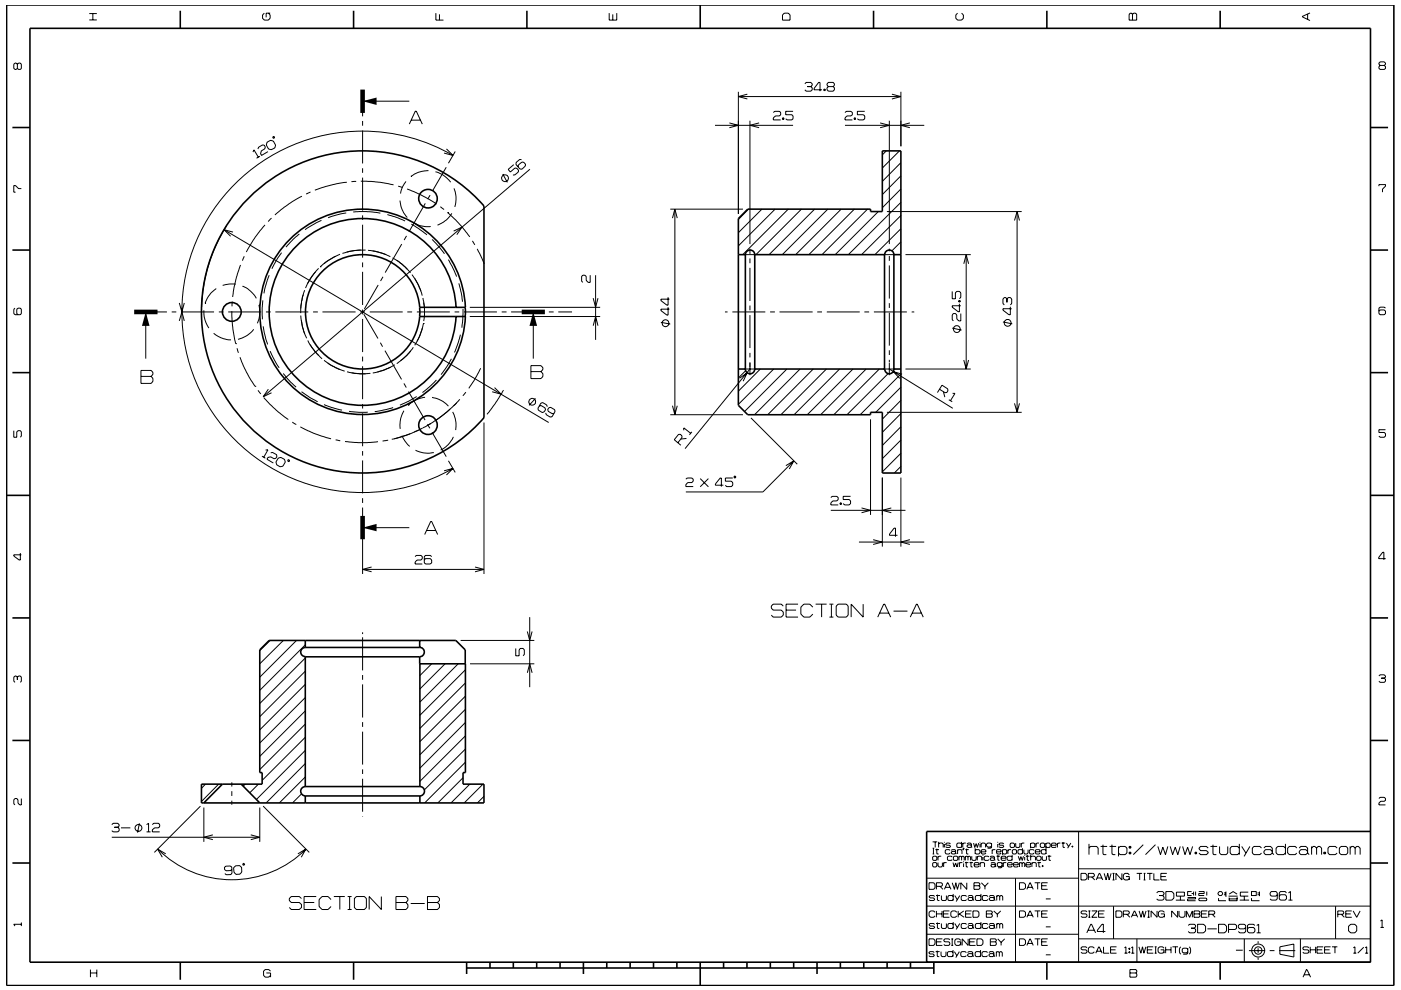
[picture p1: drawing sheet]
<svg xmlns="http://www.w3.org/2000/svg" width="297mm" height="210mm" viewBox="0 0 297 210" stroke-linecap="round" stroke-linejoin="round" font-family="sans-serif">
<g fill="none" stroke="#000" stroke-width=".21">
<path d="M3.7 13.6l-.3-.2h-.2l-.3 .2v.9l.3 .2 .5-.2M3.7 13.6l.2-.2h.4l.2 .2v.9l-.2 .2h-.4l-.2-.2M3.7 13.6v.9M18.9 4.2h1.6M18.9 2.9h1.6M19.7 2.9v1.3M56 2.8l-.3 .4v.7l.3 .4h.9l.4-.4v-.7l-.4-.4M57.3 2.8h-.9v.9M92.4 2.8v1.5h1.6M93.2 3v1.3M129.2 2.8v1.5h1.6v-1.5M129.9 3v1.3"/>
<path d="M156.5 19.5v25.9M158.5 20l-1.9 .5 1.9 .5M166.3 2.8h.8l.4 .4v1.1h-1.6v-1.1zM170.6 17.8l.3-.3h1l.3 .3v.3l-.3 .3M171.2 18.4h.7M171.9 18.4l.3 .2v.4l-.3 .3h-1l-.3-.3M174.3 19h-1.7v-.2l1-1.3h.3v1.8M174.7 18.9h.3v.3h-.3zM174.8 18.9v.3M175.6 18.4l-.3-.3v-.3l.3-.3h1.1l.2 .3v.3l-.2 .3M175.6 18.4l-.3 .2v.4l.3 .3h1.1l.2-.3v-.4l-.2-.2M175.6 18.4h1.1"/>
<path d="M189.1 20l1.9 .5-1.9 .5M191 19.5v11.5M203 2.8l-.4 .4v.7l.4 .4h.9l.4-.4v-.7l-.4-.4M239.6 2.8h.3l.2 .2 .3-.2h.3l.3 .2v1.3h-1.6v-1.3zM240.1 3v1.3M277.2 3v1.1M277.7 2.7l-1.6 .8v.1l1.6 .8M292.6 13.9l-.2-.3v-.2l.2-.3h.9l.2 .3v.2l-.2 .3M292.6 13.9l-.2 .2v.4l.2 .2h.9l.2-.2v-.4l-.2-.2M292.6 13.9h.9M53.6 32.3l.2-.5 1 1.6M54.7 31.6l.1-.4 .9-.5 .3 .1 .3 .4-.2 .4-.7 .4-.2 .6 .3 .4 1.3-.8"/>
<path d="M55.1 33.1l-.7 .5M56.6 30.2l.8-.4 .6 .1 .4 .9-.1 .6-.8 .3-.6-.1-.4-.8zM57.9 29h.3v.3h-.3zM73.5 38.6l-2.9 .6-3.8 1.1M75.5 38.5h-1M76.5 38.4l4 .2 2.9 .6M76.9 21.5h9.9M76.9 21.8v2.9M76.9 25.7v1M76.9 27.7v7M76.9 35.7v1M76.9 37.7v7"/>
<path d="M84.4 39.5l.9 .2M86.1 38.5l-.8 1.1-.4 1.5M86.8 26.3l1.3-2.7h.2l1.2 2.7M87.1 37.4h.1M87.2 25.5h1.9M90.8 36.2a6 6 0 0 0-3.7 1.2M92.3 36.4l1.6 .7 1.6 1.5M94.6 35.5l-2.9 5M94.7 31.6l1.4 1.4-2-.5M96.1 33a38.3 38.3 0 0 0-57.5 33.2 38.3 38.3 0 0 0 57.5 33.1M96.3 40l.4 1.7-.3 2.2M96.5 32.1l-1.4 2.5"/>
<path d="M106.6 36.9l1 1.8M108.9 34.9l-1.2 1 .5 .6 1-.9 .4 .1 .3 .4v.4l-.8 .6h-.3M110.6 33.9l-.4-.1-.8 .7v.4l.8 .9 .5 .1 .7-.7v-.4l-.4-.4h-.3l-.8 .6v.4M112.4 35.9l-56.6 48.3M151.6 26.6h16.5M154.6 26.1l1.9 .5-1.9 .5M156.5 20.5h34.5M159 25.6v26.2M160.9 26.1l-1.9 .5 1.9 .5M164 23.9l.2-.3h1.1l.2 .3v.4l-.2 .3h-.9l-.4 .4v.4h1.5M165.9 25h.3v.3h-.3zM166.1 25v.3"/>
<path d="M168.1 23.6h-1.5v.7h1.3l.2 .3v.6l-.2 .2h-1l-.3-.2M179.2 23.9l.2-.3h1l.3 .3v.4l-.3 .3h-.8l-.4 .4v.4h1.5M179.2 26.6h16.8M181.1 25h.3v.3h-.3zM181.2 25v.3M183.3 23.6h-1.5v.7h1.2l.3 .3v.6l-.3 .2h-.9l-.3-.2M186.6 26.1l1.9 .5-1.9 .5M187.9 32l-.8 .8M188.6 25.6v26.2M190.7 32l-3.6 3.6M191 37.3l-3.9 4M191 34.5l-3.9 4"/>
<path d="M192.9 26.1l-1.9 .5 1.9 .5M292.4 39.5v-.3h1.3v.3l-.6 .6v.7M4.5 40h-.6l-.6-.6h-.4v1.4h.4M47.5 48.7l68.8 40.9M48 47.9a33.8 33.8 0 0 0-5.2 17.2M49.4 49.2l-1.9-.5 1.4 1.4M51 56.2l-1 3.1-.7 3.7M51.8 54.4l-.4 .9M56.2 47.7l-2.1 2.5-1.9 3.3M57.1 58.4l-.8 2.4-.3 1.4M57.6 46.3l-.7 .7M59.7 53.6l-2 3.4"/>
<path d="M63.5 49.6l-1.4 1.2-1.5 1.6M64 41.6l-2.8 1.7-2.9 2.3M65.4 59.7l-.2 .5M65.6 59.5l-.2 .2M65.8 59.1l-.2 .4M65.8 40.7l-.9 .4M66.3 58.5l-.5 .6M66.4 58.2l-.1 .3M66.7 57.9l-.3 .3M67.6 56.9l-.9 1M67.9 56.6h.1M68.2 46.7l-3.5 2"/>
<path d="M68.8 55.8l-.1 .1M68.9 55.8l-1 .8M69 55.6l-.2 .2M69.5 55.3l-.5 .3M69.7 55.2l-.2 .1M70.5 54.7l-.8 .5M72.1 53.9l-1.6 .8M73.4 45.2l-1.7 .3-2.1 .7M73.8 53.4l-1.2 .4M74.3 53.3l-.5 .1M74.9 45l2.8-.1 2.9 .3M75.3 53.1l-.3 .1"/>
<path d="M75.3 53.1l-1 .2M75.7 53.1h-.2M75.7 53.1h-.4M76.9 45.7v.9M76.9 47.7v6.9M76.9 55.7v1M76.9 57.7v7M77.5 53l-1.8 .1M78 53.1l1.3 .2M79 53.2l.2 .1M79.2 53.3h.5M79.3 53.3h.2"/>
<path d="M79.5 53.3h.2M79.7 53.3l.7 .2M80.4 53.5l.5 .2M80.9 53.7l.5 .1M81.2 58.7l-.5 .9M81.4 53.8l.5 .2M81.9 54l.9 .4M82.1 45.5l3.8 1.4M83.2 54.7l1.3 .8 1.1 .9M84.8 42.5a5.7 5.7 0 0 0 1.6 3.6M85.2 51.8l-3.5 6M85.6 56.4l.8 .7"/>
<path d="M86.2 50l-.5 .9M86.3 40.1l3 1.3 3.2 1.9M86.4 57.1l.6 .8M87.2 47.5l3.3 2.3M87.3 58.2l.8 1.1M87.5 47.1l.8 .5a5.5 5.5 0 0 0 3 .4M87.9 59.1l.2 .2M88.1 59.3l.2 .4M88.3 59.7l.3 .5M90.2 43.1l-3.5 6.1M91.2 41.4l-.5 .8M91.6 50.8l1.6 1.6 1 1.4"/>
<path d="M93.3 43.9l.8 .5M94.9 45.1h.1M94.9 45.1l2.8 2.8 1.9 2.3M95.1 55.1l1.7 3.6M95.8 45.2a5.8 5.8 0 0 1-3 2.5M96.2 49l1.8-.8-1.1 1.6M100.2 51.1l.5 .8M101.2 52.8l1.5 3.2M125.1 58.4v1.5h-.4l-.4-.4v-.9l-.3-.2h-.4l-.3 .2v1l.3 .3M126.3 58.4v13.7M142.1 44.4h15.4M142.6 46.3l.5-1.9 .5 1.9"/>
<path d="M143.1 44.4v43.6M157.7 54h2.6M158.7 44.4l-2.2 2.2M159 52.7v1.1M159 54.8v1M159 56.8v7M161.5 44.4l-5 5M164.3 44.4l-7.8 7.8M167.1 44.4l-9.6 9.6M169.9 44.4l-9.6 9.6M172.7 44.4l-9.6 9.6M175.5 44.4l-9.6 9.6"/>
<path d="M178.3 44.4l-9.6 9.6M181.1 44.4l-9.6 9.6M183.9 44.4l-9.6 9.6M186.2 44.9l-9.1 9.1M187.2 54h2.6M188 44.9h28.6M188.6 52.7v.6M188.6 54.3v1M188.6 56.3v7M191 42.9l-11.1 11.1M191 48.5l-5.5 5.5M191 45.7l-8.3 8.3"/>
<path d="M191 51.3l-1.9 1.9M191 40.1l-3.9 4M192 54h13.8M204.3 56l.6-2 .5 2M204.8 54v24.3M215.1 46.8l.5-1.9 .6 1.9M215.6 44.9v42.6M3.2 65.4l-.3 .2v.9l.3 .3h1.1l.2-.3v-.9l-.2-.2h-.5l-.2 .2v.9l.2 .3M29.9 78.6h2.1l.4 .4v.4l-.4 .4 .4 .5v.6l-.4 .4h-2.1zM29.9 79.8h2.1M30.9 66.2v9.9M32.5 66.2h2.9"/>
<path d="M36.4 66.2h1M38 64.3l.6 1.9 .5-1.9M38 68.1l.6-1.9 .5 1.9M38.4 66.2h7M43.2 65.8l.2 2 .9 1.8M43.5 64.3h.1M45.3 70.7l1.5 .9 1.4 .4 .8 .1M45.9 61.2a6.4 6.4 0 0 0-2.4 3.1M46.4 66.2h1M48.4 66.2h7M49.2 66l.2 3.7 .6 3.2M49.2 64v1"/>
<path d="M50 60.3l-1.4-.1-1.4 .3M50 72.9h.1M50.3 73.9l.2 .9M50.9 75.8l1.4 3.2 1.8 2.9M51.4 60.7l.2 .1a6 6 0 0 1 2.8 2.5M53.8 69.9a5.8 5.8 0 0 1-3.3 2.1M54.9 64.7h.1M54.9 64.7l.2 2-.5 1.9M55.7 63.7l-.1 4M55.8 69.2l.9 3.9M56.4 66.2h1M57.3 74.5l.8 1.8 1.1 1.7"/>
<path d="M58.4 66.2h7M60.1 79.2l1.4 1.7 1.3 1.2M63.8 66.9l.3 2.3M63.8 64.7v1.7M63.9 64.2l-.1 .5M64 63.7l-.1 .3M64 63.7l-.1 .5M64.1 69.2l.1 .4M64.2 69.6l.1 .3M64.3 69.9l.1 .5M64.4 70.4l.2 .4M64.6 61.5l-.6 2.2"/>
<path d="M64.6 70.8l.4 .9M65.2 60.2l-.4 .9M65.2 72.2l.5 .9M65.7 73.1l.4 .6M66.1 73.7l.5 .6M66.4 66.2h1M66.6 74.3l.3 .4M66.9 74.7l1.4 1.4M66.9 74.7l.3 .3M67.4 75.2l.2 .2M68.4 66.2h7M68.7 76.4l.8 .6"/>
<path d="M69.5 77l.4 .3M69.9 77.3l.2 .1M70.1 77.4l.5 .3M70.6 77.7l.2 .1M70.8 77.8l.4 .2M71.2 78l.5 .2M71.7 78.2l.4 .2M72.1 78.4l1 .3M73.6 78.9l1.2 .2M74.5 79.1h.3M74.8 79.1l.5 .1M76.4 66.2h1"/>
<path d="M76.9 65.7v1M76.9 67.6v7.1M76.9 75.6v1.1M76.9 77.7v7M77.1 66.6l3 5.2M78.4 66.2h7M78.5 79.2h-3.2M80.2 60.4l-2.9 5.1M80.2 78.9l-1.2 .2M80.2 78.9h-.2M80.6 72.7l.5 .8M81.2 78.6l-1 .3"/>
<path d="M81.6 74.4l3.5 6.1M81.7 78.4l-.5 .2M82.1 78.2l-.4 .2M82.6 78l-.5 .2M83.7 77.4l-1.1 .6M86.2 75.4l-.3 .3M86.2 75.4l-2.1 1.7M86.4 66.2h1M86.6 75l-.4 .4M86.9 74.6l-.3 .4M87.1 74.5l-.2 .1M87.6 73.7l-.7 .9"/>
<path d="M88.4 66.2h7M88.6 60.2v.2M88.6 72.1l-.7 1.1M88.6 60.4l.3 .4M88.8 71.7l-.2 .4M88.9 60.8l.2 .5M89.1 61.3l.4 1.4M89.2 70.8l-.4 .9M89.3 70.3l-.1 .5M89.4 70.1l-.1 .2M89.5 69.6l-.1 .5M89.7 63.2l.1 1"/>
<path d="M89.8 68.6h.1M89.8 68.6l-.3 1M89.8 64.2l.1 .2M89.8 64.2l.1 .5M89.9 64.7l.1 .5M89.9 64.7l.1 .2M90 65.2v1.9M90 67.1l-.2 1M95.7 76.1l-1 1.7-1.2 1.7M96.4 66.2h1M97.3 60.1l.5 2 .2 1.9M97.6 71l-1.3 3.8"/>
<path d="M98.2 65.5l-.3 4M98.4 66.2h7M99.6 67.1h27.6M99.6 65.2h27.6M101.9 78.1l-1.3 2.4-1.2 1.9M106.4 66.2h1M108.4 66.2h7M112.6 77.6h2.1l.4 .4v.4l-.4 .4 .4 .4v.7l-.4 .4h-2.1zM112.6 78.8h2.1M113.1 66.2v9.9M116.4 66.2h1M118.4 66.2h2.9"/>
<path d="M125.8 63.2l.5 2 .5-2M125.8 69.1l.5-2 .5 2M140.1 68.4l2 .3M141.6 65.2v1.6h-.2l-1.3-.9v-.3h1.8M141.6 63v1.7h-.2l-1.3-.9v-.3h1.8M153.7 66.2h.6M155.3 66.2h7M157.7 78.3h2.6M158.1 78.7l-1.6 1.5M159 64.8v1M159 66.8v7M159 74.8v1"/>
<path d="M159 76.8v2.8M159 78.3l-13.8 16.9M161.2 78.3l-4.7 4.7M163.3 66.2h1M164 78.3l-7.4 7.5M165.3 66.2h7M166.8 78.3l-8.9 9M169.6 78.3l-9.6 9.7M172.4 78.3l-9.6 9.7M173.3 66.2h1M175.2 78.3l-9.6 9.7M175.3 66.2h7"/>
<path d="M178 78.3l-9.6 9.7M180.8 78.3l-9.6 9.7M183.3 66.2h1M183.6 78.3l-9.6 9.7M185.3 66.2h7M186.4 78.3l-9.6 9.7M187.2 78.3h2.6M188.3 79.2l-8.7 8.8M188.6 64.3v1M188.6 66.3v7M188.6 74.3v1M188.6 76.3v.6"/>
<path d="M188.6 77v2.6M188.6 78.3l13.4 8.3M191 79.3l-8.6 8.7M191.3 79.4l-1.9-.6 1.4 1.5M192 78.3h13.8M193.3 66.2h.5M201.9 61.8v1.6h.7v-1.3l.3-.3h.5l.3 .3v1l-.3 .3M201.9 69.6l2 .4M203.3 63.8h.3v.2h-.3zM203.3 63.9h.3M203.4 64.4v1.7h-.2l-1.3-1v-.2h1.8M203.7 66.5v1.6h-.4l-.4-.5v-.8l-.3-.3h-.5l-.2 .3v1l.2 .3"/>
<path d="M204.3 76.4l.5 1.9 .6-1.9M212.6 68.3l2 .4M213.5 63.4v.7M213.5 63.4l-.3-.3h-.3l-.3 .3v1l.3 .3M213.5 63.4l.3-.3h.4l.3 .3v1l-.3 .3M214.2 65.1v1.7h-.3l-1.3-1v-.3h1.9M293.7 65.4l-.2-.3h-.9l-.2 .3v1.1l.2 .3h.9l.2-.3v-.5l-.2-.3h-.9l-.2 .3M2.9 91.3v1.4h.7v-1.1l.2-.3h.5l.2 .3v.9l-.2 .2M54.1 81.9h.1M54.7 82.8l.6 .8M55.5 96.8l.8 .4M55.9 84.3l3 3 2.2 1.7"/>
<path d="M56.3 95.5l.5-.1-.9 1.6M56.9 82.5l-1.1 1.7 1.8-.9M57.4 96h.4l.8 .4 .1 .5-.2 .3-.4 .1-.7-.4-.6 .1-.2 .4 1.4 .8M59 97.1l.6-.1 .7 .4 .2 .6-.5 .9-.6 .1-.7-.4-.2-.6zM61 97.5l.3 .1v.3l-.3-.1zM62 89.5l.8 .5M63.7 90.5l2.7 1.4 3.8 1.2M63.9 83.1l3.5 2.1M68.7 85.8l1.6 .6 2.2 .6M71.2 93.3l.9 .2M73.2 93.6l2.7 .3 4.2-.2M74 87.2l2 .3 2-.1"/>
<path d="M76.9 85.7v.9M76.9 87.7v7M76.9 95.7v.9M76.9 97.7v6.9M82.1 93.4h.1M82.1 93.4l-1 .1M83.4 86.4l-2.5 .7-1.4 .2M83.6 93.1l-.5 .1M85 92.7l-1.4 .4M85.2 92.4l.1 .2M85.3 92.6l-.3 .1M85.3 92.6l.5 .9 1.1 1.2"/>
<path d="M85.6 87.1l-.6 1.6-.2 2.3M85.6 81.3l.5 .9M86.6 85.9h.1M86.6 83.1l3.5 6M86.9 92l-1.6 .6M87 92l-1.7 .6M87.8 91.6l-.9 .4M88.1 95.5l1.9 .6 2-.1M88.3 84.1l-1.7 1-1.8 .8M88.8 91.2l-1 .4M89.6 90.8l-1.8 .8M90.1 84.3l-1.9 .5-1.6 1.1"/>
<path d="M90.5 90.3l-.8 .5M90.6 90l.5 .8M90.9 90l-.4 .3M91 90l-.5 .3M91.1 90h-.2M91.6 84.3l1.9 .6 1.6 1.2M91.6 91.7l3 5.2M92.5 80.6l-2.9 2.7M92.8 88.9l-1.8 1.1M92.9 88.8l-.7 .4M93.4 88.4l-.5 .4M93.5 88.4l-.7 .5"/>
<path d="M93.6 88.3l-.2 .1M94 88l-.3 .2M94.1 99.9l2-.6-1.4 1.4M94.6 87.5l-1.1 .9M94.8 87.3l-.7 .6M95.1 97.7l1.4 2.5M95.4 86.8l-.7 .7M96 87.4l.3 .6 .3 1.5v1.7M96.1 92.7a5.5 5.5 0 0 1-2.7 2.8M96.3 85.9l-.2 .2M96.8 85.4l-2 1.9M96.8 85.4l-.5 .6"/>
<path d="M97.5 84.7l-.7 .7M98.8 83.2l-.7 .7M102.6 89.6v32.1M104.9 82.2l1.4 1.4-1.9-.5M106.8 82.8l-1.9 2.9-1.7 2.2M113.5 84.5l-1.3 1.5M114.3 86.1l.4-.1 .9 .5 .1 .4-.3 .5-.4 .1-.9-.5-.1-.4 .7-1.1 .4-.1 .8 .5 .1 .4M115.7 87.6l.1 .4 .9 .5 .3-.1 .7-1.1-.1-.4-.8-.5-.4 .1-.3 .4 .1 .3 .9 .5h.4M142.1 88h15.4M142.6 86.1l.5 1.9 .5-1.9M143.7 93.9l.9-1.1v-.4l-.4-.3-.4 .1-.8 1.1 1.4 1.1M144.9 91.3l.1-.5 1.4 1.1"/>
<path d="M145.5 93l-1.2 .1M146.7 91.6l-.5 .6M156.8 80.2l1.6-1.1-.8 1.8M159.2 88.6l9.8 9.9M166.6 98.8l1.7-1.1-1 1.8M168.3 97.7l-6.5 6.6h-16.4M184.6 88.9v20.3M188 87.5h28.6M191 98.9l-1.4 1.4M191 96.1l-3.9 4M191 93.3l-3.9 4M191 90.5l-3.9 4"/>
<path d="M191 87.7l-3.9 4M191 84.9l-3.9 4M191 82.1l-5.3 5.4M199.2 82.5l1.2 .8 .4-.1 .2-.4-.1-.3-1.2-.8-.9 1.6M200 83.1l.3 1.1M201.2 84.8l.7 .4M202 83.4h.5l-1 1.6M215.1 85.6l.5 1.9 .6-1.9M293.7 91.1h-1.3v.6h1.1l.2 .3v.5l-.2 .2h-.9l-.2-.2M4.3 117.3v1.5h-.2l-1.2-.9v-.2h1.6M76.9 111.6v10.1M76.9 111.9h9.9"/>
<path d="M76.9 105.7v1M76.9 107.7v2.9M88 118.1l.3-.3h1l.2 .3v.4l-.2 .3h-.9l-.4 .4v.4h1.5M90 113.4l1.3-2.8h.2l1.3 2.8M90.5 112.5h1.9M91.5 118.1l-.3-.3h-1l-.2 .3v1.3l.2 .2h1l.3-.2v-.6l-.3-.3h-1l-.2 .3M145.4 101.6l.3-.2h1l.3 .2v.5l-.3 .3h-.9l-.4 .4v.4h1.6M148.5 101.5l1.7 1.7M150.2 101.5l-1.7 1.7M153.4 102.9h-1.7v-.2l1-1.3h.2v1.8M155.4 101.4h-1.6v.7h1.3l.3 .3v.5l-.3 .3h-1.1l-.2-.3M155.6 101.1l.3-.1 .1 .3-.3 .1z"/>
<path d="M176.1 105.5l.3-.2h1l.3 .2v.5l-.3 .2h-.8l-.5 .5v.4h1.6M176.1 108.2h15.9M178.1 106.7h.3v.3h-.3zM178.3 106.7v.3M180.3 105.3h-1.5v.7h1.2l.3 .2v.6l-.3 .3h-.9l-.3-.3M182.1 115h13.9M182.7 107.7l1.9 .5-1.9 .5M185.1 114.5l2 .5-2 .5M187.1 101.3v14.6M189 107.7l-1.9 .5 1.9 .5M190.3 113.5h-1.7v-.2l1-1.3h.3v1.8M191 101.3v14.6"/>
<path d="M192.9 114.5l-1.9 .5 1.9 .5M293.8 118.5h-1.5v-.3l.9-1.1h.2v1.6M57.3 135.8l-2.2 2.2M60.1 135.8l-5 5M62.9 135.8l-7.8 7.8M64.7 139.6l-9.6 9.6M64.7 136.8l-9.6 9.6M76.9 134.1v.4M76.9 135.2v7M76.9 120.8h25.7M78.8 120.3l-1.9 .5 1.9 .5M97.7 135.8h15.6"/>
<path d="M100.7 120.3l1.9 .5-1.9 .5M109.3 137.5v1.6h.8v-1.3l.2-.3h.6l.3 .3v1l-.3 .3M111.8 133.9l.5 1.9 .5-1.9M112.3 130.9v14.9M166.1 128.6l-.4-.5h-1.8l-.4 .5v.4l.4 .4h1.8l.4 .4v.7l-.4 .4h-1.8l-.4-.4M166.7 129.4h2.1M169.2 128.1h-2.5v2.8h2.5M172.3 128.8l-.6-.7h-1.3l-.6 .7v1.5l.6 .6h1.3l.6-.6M172.9 128.1h2.4M174.2 128.1v2.8M175.8 128.1h.9M175.9 130.9h.8"/>
<path d="M176.3 128.1v2.8M177.3 128.6l.4-.5h1.7l.4 .5v1.9l-.4 .4h-1.7l-.4-.4zM183 128.1v2.8l-2.5-2.8v2.8M186.1 130.9l1.3-2.8h.2l1.2 2.8M186.5 130h1.9M189.4 129.6h3M193 130.9l1.3-2.8h.2l1.2 2.8M193.4 130h2M3.7 143.6l-.3-.2h-.2l-.3 .2v.9l.3 .2M3.7 143.6l.2-.2h.4l.2 .2v.9l-.2 .2M3.7 143.6v.6M64.7 150.8l-9.6 9.6"/>
<path d="M64.7 148l-9.6 9.6M64.7 145.2l-9.6 9.6M64.7 142.4l-9.6 9.6M64.7 156.4l-9.1 9.1M64.7 159.2l-10.3 10.4M64.7 153.6l-9.6 9.6M76.9 143.2v1M76.9 145.2v7M76.9 153.2v1M76.9 155.2v7M91.5 140.8l-2.5 2.5M94.4 140.8l-5.4 5.3"/>
<path d="M97.1 140.8l-8.1 8.1M98.7 156.1l-9.7 9.6M98.7 153.2l-9.7 9.7M98.7 150.4l-9.7 9.7M98.7 147.7l-9.7 9.6M98.7 144.9l-9.7 9.6M98.7 142.1l-9.7 9.6M98.7 158.9l-8.7 8.6M99.7 140.8h13.6M111.8 142.7l.5-1.9 .5 1.9M292.4 143.4l.2-.3h.9l.2 .3v.2l-.2 .2M292.9 143.8h.6"/>
<path d="M293.5 143.8l.2 .3v.4l-.2 .2h-.9l-.2-.2M4.5 169.4v1.3h-.3l-.4-.4v-.7l-.2-.2h-.4l-.3 .2v.9l.3 .2M23.7 174.9l.3-.3h1l.3 .3v.3l-.3 .3M23.7 177.6h31.4M24.3 175.5h.7M25 175.5l.3 .3v.4l-.3 .2h-1l-.3-.2M25.6 175.6h2M29.6 174.6l-.4 2M31.1 174.9l.4-.3v1.8M31.1 176.4h.8M32.3 174.9l.3-.3h1l.3 .3v.4l-.3 .3h-.8l-.5 .4v.4h1.6M42.5 171l-9.8 9.8"/>
<path d="M43.2 171.3v7.3M43.6 166.3l-.9 .9M45.1 177.1l-1.9 .5 1.9 .5M46.4 166.3l-3.7 3.7M49.1 165.9v.9M49.1 167.8v1M49.1 169.8v.9M52 166.3l-.4 .4M53.2 177.1l1.9 .5-1.9 .5M54.8 166.3l-1.8 1.8M55.1 171.3v7.3M55.8 171l9.8 9.8"/>
<path d="M63.9 168.4l-1.9 1.9M64.7 164.8l-5.5 5.5M64.7 162l-8.3 8.3M76.9 163.2v1M76.9 165.2v7M76.9 173.2v.1M98.2 165l-5.4 5.3M98.7 161.7l-8.7 8.6M99.6 166.3l-4 4M102.4 166.3l-4 4M102.6 168.9l-1.4 1.4M197.7 178.6h1"/>
<path d="M197.7 179.9h.4M197.9 179.9v1.2M198.3 178.6v1.1M198.6 180v1.1h.4M199 179l.2-.2h.6l.2 .2v.7M199 178.6v1.1M200.2 178.6v.1M200.2 179v.7M201.5 179l-.2-.2h-.6l-.2 .3 .2 .2h.6l.2 .3-.2 .1h-.6l-.2-.1M203.9 179l-.2-.2h-.7l-.1 .2v.6l.1 .1h.7l.2-.1M203.9 178.6v1.1M204.1 178.8v.9"/>
<path d="M204.2 179.9h.2l-.2 .4zM204.3 179.9l-.1 .4M204.8 178.8h-.5l-.2 .2M204.9 180v1.1h.4M205 179l.2-.2h.6l.2 .2v.6M206 179.4l-.2-.2h-.6l-.2 .2 .2 .3h.6l.2-.1M206 179.6l.1 .1M206.4 178.8l.3 .9 .3-.8 .2 .8 .3-.9M206.8 179.9v1.2M207.8 178.6v.1M207.8 179v.7M208 179l.2-.2h.5l.3 .2v.7"/>
<path d="M208 178.8v.9M210.2 179l-.2-.2h-.6l-.2 .2v.4l.2 .3h.6l.2-.3M210.2 178.8v.9l-.2 .2h-.6M211.5 178.6v.1M211.5 179v.7M212.8 179l-.2-.2h-.6l-.2 .3 .2 .2h.6l.2 .3-.2 .1h-.6l-.2-.1M214.3 178.8h.6l.2 .2v.6l-.2 .1h-.6l-.1-.1v-.6zM215.3 178.8v.8l.2 .1h.6l.1-.1v-.8M216.5 178.8v.9M216.8 179.9v1.2M217.2 178.8h-.5l-.2 .2M218.5 179l.2-.2h.5l.2 .2v.6l-.2 .1h-.5l-.2-.1"/>
<path d="M218.5 178.8v1.1M219.7 178.8v.9M220.3 178.8h-.5l-.1 .2M220.6 179l.2-.2h.5l.2 .2v.6l-.2 .1h-.5l-.2-.1zM221.7 179l.3-.2h.5l.2 .2v.6l-.2 .1h-.5l-.3-.1M221.7 178.8v1.1M221.8 179.9v1.2M222.9 179.3h1l-.1-.5h-.7l-.2 .2v.6l.2 .1h.7l.1-.1M224.2 178.8v.9M224.8 178.8h-.4l-.2 .2M225.1 178.8h.7M225.4 178.6v1.1h.4"/>
<path d="M226.1 178.8l.5 .8M227 178.8l-.6 1.1M227.3 179.4h.2v.3h-.2zM227.4 179.4v.3M228.7 176.4v27.7M230.9 179.9l.3-.4h1.3l.3 .4v1.4M230.9 179v2.3M233.3 179.5h1.4M233.8 179.2v1.9l.2 .2h.6M235.2 179.5h1.4M235.8 179.2v1.9l.2 .2h.5M237.1 179.9l.4-.4h1l.4 .4v1l-.4 .4h-1l-.4-.4"/>
<path d="M237.1 179.5v2.1M239.4 179.5h.4v.4h-.4zM239.6 179.5v.4M242.4 179.2l-2.1 2.1M245 179.2l-2.1 2.1M245.5 179.5l.5 1.8 .5-1.6 .6 1.6 .5-1.8M248.1 179.5l.5 1.8 .6-1.6 .5 1.6 .5-1.8M250.7 179.5l.5 1.8 .6-1.6 .5 1.6 .6-1.8M256.2 179.9l-.4-.4h-1.2l-.4 .4 .4 .5h1.2l.4 .5-.4 .4h-1.2l-.4-.4M256.6 179.5h1.5M257.2 179.2v1.9l.1 .2h.6M258.6 179.5v1.4l.3 .4h1.1l.3-.4v-1.4"/>
<path d="M262.8 179.9l-.4-.4h-1.2l-.4 .4v1l.4 .4h1.2l.4-.4M262.8 179v2.3M263.3 179.5l.9 1.4M265 179.5l-1.2 2.1M267.5 179.9l-.4-.4h-1.2l-.4 .4v1l.4 .4h1.2l.4-.4M268 179.9l.3-.4h1.1l.3 .4v1M272.5 179.9l-.3-.4h-1.3l-.3 .4v1l.3 .4h1.3l.3-.4M272.5 179v2.3M274.9 179.9l-.3-.4h-1.2l-.4 .4v1l.4 .4h1.2l.3-.4M275.5 179.9l.3-.4h1.1l.3 .4v1M278.1 179.9l.3-.4h.4l.3 .4M278.1 179.5v1.8"/>
<path d="M279.1 179.9l.4-.4h.3l.4 .4v1.4M279.1 179.9v1.4M283.5 179.9l-.4-.4h-1.2l-.3 .4v1l.3 .4h1.2l.4-.4M284 179.9l.3-.4h1.1l.3 .4v1l-.3 .4h-1.1l-.3-.4zM286.3 179.9l.3-.4h.3l.4 .4M286.3 179.5v1.8M287.3 179.9l.4-.4h.3l.4 .4v1.4M287.3 179.9v1.4M292.4 169.4l.2-.3h.9l.2 .3v.3l-.2 .3h-.8l-.3 .3v.4h1.3M4.5 195.7v.7M4.5 196h-1.6l.3 .4M33.4 180.1a22.2 22.2 0 0 0 31.5 0"/>
<path d="M35.1 181.1l-1.7-1 1 1.7M49.1 184.4l-.2 .2-1 .1-.3-.3v-.4l.2-.3h1.1l.2 .2 .1 1.3-.3 .3h-.9l-.3-.2M49.5 184.1l.5-.5h.8l.4 .4 .1 .9-.4 .5-.9 .1-.4-.5zM51.6 183.1l.3 .2-.2 .2-.2-.1zM63.2 181.1l1.7-1-1 1.7M63.9 190.6l-.4-.4h-1.7l-.5 .4v.4l.5 .4h1.7l.4 .4v.7l-.4 .4h-1.7l-.5-.4M64.5 191.4h2.1M67 190.2h-2.5v2.7h2.5M70.2 190.8l-.6-.6h-1.3l-.6 .6v1.5l.6 .6h1.3l.6-.6M70.8 190.2h2.3M72 190.2v2.7M73.7 190.2h.8"/>
<path d="M73.7 192.9h.8M74.1 190.2v2.7M75.1 190.6l.5-.4h1.7l.4 .4v1.9l-.4 .4h-1.7l-.5-.4zM80.9 190.2v2.7l-2.6-2.7v2.7M83.9 190.2h2.2l.4 .4v.4l-.4 .4 .4 .5v.6l-.4 .4h-2.2zM83.9 191.4h2.2M87.1 191.6h2.9M90.6 190.2h2.2l.4 .4v.4l-.4 .4 .4 .5v.6l-.4 .4h-2.2zM90.6 191.4h2.2M196.5 198.2h32.2M196.5 192.2h94.1M196.6 186.3h32.1"/>
<path d="M197 199.1h.9l.3 .4v.7l-.3 .3h-.9zM197 187.2h.9l.3 .4v.7l-.3 .3h-.9zM197.7 181.1h.4M197.7 181.8l.2-.2h.6l.1 .2v.5l-.1 .2h-.6l-.2-.2zM197.7 183.1l.2-.1h.6l.1 .1v.6l-.1 .2h-.6l-.2-.2zM198.2 190.2l-.2-.3h-.8l-.2 .3 .2 .3h.8l.2 .3-.2 .2h-.8l-.2-.2M198.2 196.1l-.2-.2h-.8l-.2 .2 .2 .3h.8l.2 .2-.2 .3h-.8l-.2-.2M198.2 193.5l-.2-.3h-.7l-.3 .3v.8l.3 .3h.7l.2-.3M198.3 180.2h.8M198.5 189.9h.8M198.5 195.9h.8M198.5 188h1.1l.2-.2v-.4l-.2-.2h-1.1v1.4"/>
<path d="M198.5 199.8h1.1M198.5 193.2v1.4M198.5 193.8h1.2M198.7 189.7v1.2l.5 .1M198.7 195.7v1.1l.5 .1M198.9 183v.7l.2 .2h.5l.2-.2v-.7M198.9 181.6v.9M199.3 188l.6 .6M199.6 181.6h-.5l-.2 .2M199.6 189.9v.9l.2 .2h.6l.3-.2v-.9M199.6 195.9v.8l.2 .2h.6l.3-.2v-.8M199.7 193.2v1.4"/>
<path d="M199.8 199.1h-1.3v1.4h1.3M200 193.8h1.1M200.1 183v.9M200.2 188.6l.7-1.4h.1l.6 1.4M200.4 188.2h1M200.7 183h-.5l-.1 .1M201.3 193.2h-1.3v1.4h1.3M201.4 199.3l-.2-.2h-.9l-.2 .5 .2 .2h.9l.2 .2v.3l-.2 .2h-.9l-.2-.2M201.4 180.4l-.1-.2h-.7l-.2 .2v.5l.2 .2h.7l.1-.2M201.7 180.4l.2-.2h.5l.2 .2v.5M201.7 199.1h.4M201.9 199.1v1.4"/>
<path d="M201.9 187.2l.5 1.4 .2-1.4 .4 1.4 .4-1.4M201.9 181.8l-.2-.2h-.7l-.1 .2v.5l.1 .2h.7l.2-.2M202.1 183l.2 .9 .3-.9 .3 .9 .3-.9M202.1 190.2l-.2-.3h-.7l-.2 .3v.6l.2 .2h.7l.2-.2M202.1 196.1l-.2-.2h-.7l-.2 .2v.6l.2 .2h.7l.2-.2M202.1 189.6v1.4M202.1 195.6v1.3M202.1 181.8l.2-.2h.6l.2 .2v.5l-.2 .2h-.6l-.2-.2zM202.4 189.9l.5 .9M202.4 195.9l.5 .8M202.6 180.8l-.2-.2h-.5l-.2 .2 .2 .3h.5l.2-.2M202.6 180.9l.2 .2"/>
<path d="M202.9 193.5l-.3-.3h-.7l-.3 .3v.8l.3 .3h.7l.3-.3M202.9 199.8h.8v.7M203 180.4l.2-.2h.6l.2 .2v.7M203 180.2v.9M203.2 193.2v1.4M203.3 181.8l.2-.2 .4 .2M203.3 181.6v.9M203.4 193.8l1 .8M203.4 183v.9M203.5 189.9l-.8 1.3M203.5 195.9l-.8 1.2M203.7 199.5l-.3-.4h-.7l-.3 .4v.7l.3 .3h.7l.3-.3"/>
<path d="M203.9 181.8v.7M203.9 181.8l.1-.2 .4 .2v.7M204 183h-.4l-.2 .1M204.3 182.7v.2M204.3 183.1v.8M204.3 193.2l-1.1 .8M204.6 183h.7M204.7 180.2h.7M204.7 181.6v.9M204.7 181.8l.1-.2 .4 .2M204.7 193.8h1.1M204.8 182.8v1l.4 .1"/>
<path d="M204.9 190.2l-.2-.3h-.7l-.2 .3v.6l.2 .2h.7l.2-.2M204.9 196.1l-.2-.2h-.7l-.2 .2v.6l.2 .2h.7l.2-.2M205 187.2v1.4l-1.3-1.4v1.4M205.2 190.2l.2-.3h.7l.2 .3v.6M205.2 196.1l.2-.2h.7l.2 .2v.6M205.2 181.8v.7M205.2 181.8l.2-.2 .4 .2v.7M205.3 199.1v1.4l-1.3-1.4v1.4M205.6 183h.7M205.6 199.8h1M205.9 182.8v1l.3 .1M206 193.2h-1.3v1.4h1.3"/>
<path d="M206 181.6v.7l.2 .2h.6l.2-.2v-.7M206.3 193.2h1l.3 .3v.8l-.3 .3h-1zM206.3 190.6l-.2-.2h-.7l-.2 .2 .2 .4h.7l.2-.2M206.3 196.5l-.2-.2h-.7l-.2 .2 .2 .4h.7l.2-.2M206.3 190.8l.2 .2M206.3 196.7l.2 .2M206.5 187.2h1.1l.2 .2-.2 .5 .2 .2v.3l-.2 .2h-1.1zM206.5 187.9h1.1M206.5 183.4h1.1l-.2-.4h-.7l-.2 .1v.6l.2 .2h.7l.2-.2M206.8 180.4l.1-.2h.7l.2 .2v.5l-.2 .2h-.7l-.1-.2M206.8 199.1h-1.2v1.4h1.2M207.1 199.1h1l.3 .4v.7l-.3 .3h-1z"/>
<path d="M207.2 181.8l.2-.2h.5l.2 .2v.7M207.2 181.6v.9M207.8 183.1l.2-.1h.6l.1 .1v.8M207.8 183v.9M208 190.2l-.2-.3h-.8l-.2 .3v.6l.2 .2h.8l.2-.2M208 196.1l-.2-.2h-.8l-.2 .2v.6l.2 .2h.8l.2-.2M208 189.6v1.4M208 195.6v1.3M208 180.7h1v-.3l-.2-.2h-.6l-.2 .2v.5l.2 .2h.6l.2-.2M208.1 187.2l.7 .8M208.4 181.3v.2M208.4 181.8v.7"/>
<path d="M208.8 188v.6M209.1 193.2h1.1l.2 .2-.2 .4 .2 .2v.3l-.2 .3h-1.1zM209.1 193.8h1.1M209.5 190.2l-.3-.3h-.7l-.2 .3v.6l.2 .2h.7l.3-.2M209.5 196.1l-.3-.2h-.7l-.2 .2v.6l.2 .2h.7l.3-.2M209.5 187.2l-.7 .8M209.7 181.8l-.2-.2h-.7l-.1 .2v.5l.1 .2h.7l.2-.2M209.7 190.2l.3-.3h.6l.2 .3v.6M209.7 196.1l.3-.2h.6l.2 .2v.6M209.9 181.8l.2-.2h.5l.3 .2v.5M210 199.1h1l.2 .2-.2 .5 .2 .2v.3l-.2 .2h-1zM210 199.8h1"/>
<path d="M210.1 183.1l.2-.1h.5l.2 .1v.6M210.4 180.2v.9M210.7 193.2l.8 .7M210.8 190.6l-.2-.2h-.6l-.3 .2v.2l.3 .2h.6l.2-.2M210.8 196.5l-.2-.2h-.6l-.3 .2v.2l.3 .2h.6l.2-.2M210.8 190.8l.2 .2M210.8 196.7l.2 .2M210.9 182.2l-.3-.3h-.5l-.2 .3 .2 .3h.5l.3-.2M210.9 182.3l.1 .2M211 183.5l-.2-.2h-.5l-.2 .2 .2 .4h.5l.2-.2M211 183.7l.2 .2M211 180.2h-.4l-.2 .2"/>
<path d="M211.3 181.6h.7M211.3 180.7h1l-.2-.5h-.6l-.2 .2v.5l.2 .2h.6l.2-.2M211.3 190.2l.2-.3 .5 .3M211.3 189.9v1.1M211.3 195.9v1M211.3 196.1l.2-.2 .5 .2M211.5 193.9v.7M211.5 199.1l.8 .8M211.6 181.4v1l.3 .1M212 190.2l.2-.3 .4 .3v.8M212 190.2v.8M212 196.1v.8"/>
<path d="M212 196.1l.2-.2 .4 .2v.8M212.2 193.2l-.7 .7M212.3 182h1v-.2l-.2-.2h-.6l-.2 .2v.5l.2 .2h.6l.2-.2M212.3 199.9v.6M212.5 183.1l-.2-.1h-.7l-.2 .1v.5l.2 .2h.7l.2-.2M212.5 183v.9l-.2 .2h-.7M212.6 180.4l.1-.2h.6l.1 .2v.5l-.1 .2h-.6l-.1-.2M212.6 180.2v1.1M212.7 183v.9M213 199.1l-.7 .8M213.4 183h-.5l-.2 .1M213.6 183.4h1l-.1-.4h-.7l-.2 .1v.6l.2 .2h.7l.1-.2"/>
<path d="M213.7 180.2v.9M214.4 180.2h-.5l-.2 .2M214.6 181.8l-.2-.2h-.7l-.2 .2v.5l.2 .2h.7l.2-.2M214.6 181.3v1.2M214.6 180.4l.2-.2h.5l.2 .2v.5l-.2 .2h-.5l-.2-.2zM214.9 183.4h1l-.2-.4h-.6l-.2 .1v.6l.2 .2h.6l.2-.2M215.3 186.3v17.8M215.9 181.6l.3 .9 .2-.8 .3 .8 .3-.9M216.2 183v.9M216.2 183.1l.2-.1 .3 .1M216.2 199.1h.9l.3 .4v.7l-.3 .3h-.9zM216.2 187.2h.9l.3 .4v.7l-.3 .3h-.9z"/>
<path d="M216.2 193.2h.9l.3 .3v.8l-.3 .3h-.9zM216.7 183.1l.2-.1 .4 .1v.8M216.7 183.1v.8M216.8 180.4l-.2-.2h-.6l-.2 .2v.5l.2 .2h.6l.2-.2M217.1 180.2v.7l.2 .2h.5l.2-.2v-.7M217.3 181.3v.2M217.3 181.8v.7M217.5 183.4h1l-.1-.4h-.7l-.2 .1v.6l.2 .2h.7l.1-.2M217.5 181.6h.8M217.7 194.6l.7-1.4 .7 1.4M217.7 188.6l.7-1.4 .7 1.4M217.8 181.4v1l.4 .1"/>
<path d="M217.9 194.1h1M217.9 188.2h1M218.5 181.8l.2-.2h.6l.2 .2v.7M218.5 181.3v1.2M218.8 183.1l.2-.1h.5l.2 .1v.8M218.8 183v.9M219.2 180.4l-.1-.2h-.7l-.2 .2v.5l.2 .2h.7l.1-.2M219.4 199.1h1.2M219.4 193.2h1.2M219.4 187.2h1.2M219.5 180.7h1l-.2-.5h-.6l-.2 .2v.5l.2 .2h.6l.2-.2M219.8 181.8l.2-.2h.5l.2 .2v.5l-.2 .2h-.5l-.2-.2z"/>
<path d="M220 183h.7M220 187.2v1.4M220 193.2v1.4M220 199.1v1.4M220.3 182.8v1l.3 .1M220.8 199.8h1.1M220.8 193.8h1.1M220.8 187.9h1.1M221 183.6h.1v.2h-.1zM221 181.6v.7l.1 .2h.6l.2-.2v-.7M221.1 183.6v.2M221.7 196.6h1.1"/>
<path d="M221.7 190.7h1.1M221.8 180.4l-.2-.2h-.6l-.2 .2v.5l.2 .2h.6l.2-.2M222.1 199.1h-1.3v1.4h1.3M222.1 187.2h-1.3v1.4h1.3M222.1 193.2h-1.3v1.4h1.3M222.1 181.6h.8M222.4 181.4v1l.4 .1M228.7 199.1h61.9M228.7 184.3h61.9M229.2 185.2h.9l.4 .4v.7l-.4 .3h-.9zM230.4 197.9l.9-1.9h.1l.9 1.9M230.5 193.4l-.2-.2h-.9l-.2 .2 .2 .4h.9l.2 .2v.3l-.2 .3h-.9l-.2-.3"/>
<path d="M230.7 197.3h1.3M230.8 186h1l.2-.2v-.3l-.2-.3h-1v1.4M230.8 193.2h.4M230.8 194.6h.4M231 193.2v1.4M231.5 186l.6 .6M231.5 193.2h1.1l-1.1 1.4h1.1M232.4 186.6l.6-1.4h.2l.6 1.4M232.6 186.2h1M232.9 193.8h1.1M234.1 185.2l.4 1.4 .4-1.4 .3 1.4 .4-1.4M234.2 193.2h-1.3v1.4h1.3"/>
<path d="M234.4 197.6h-1.7v-.3l.9-1.3h.3v1.9M235.9 185.2h.4M235.9 186.6h.4M236.1 185.2v1.4M236.1 192.2v6.9M236.6 193.2h1l.3 .3v.8l-.3 .3h-1zM237.9 185.2v1.4l-1.3-1.4v1.4M238.2 193.9h1l.2-.2v-.3l-.2-.2h-1v1.4M238.7 185.9h.7v.7M238.9 193.9l.7 .7M239.4 180.8h.4v.3h-.4zM239.4 185.6l-.3-.4h-.6l-.3 .4v.7l.3 .3h.6l.3-.3"/>
<path d="M239.6 180.8v.3M239.9 194.6l.6-1.4 .7 1.4M240.1 194.1h.9M241 185.2h1.1M241 199.1v5M241.5 193.2l.4 1.4 .4-1.4 .3 1.4 .4-1.4M241.6 185.2v1.4M242.5 185.2h.4M242.5 186.6h.4M242.7 185.2v1.4M243.2 185.2h1.1M243.3 193.2h.5"/>
<path d="M243.3 194.6h.5M243.5 193.2v1.4M243.8 185.2v1.4M244.6 185.2v1.4h1.2M245.2 189.4l.3-.3h1l.3 .3v.2l-.3 .3M245.3 193.2v1.4l-1.2-1.4v1.4M245.8 189.9h.7M246.1 193.8h.8v.8M246.1 185.9h1.1M246.5 189.9l.3 .3v.5l-.3 .2h-1l-.3-.2M246.9 193.5l-.4-.3h-.6l-.3 .3v.8l.3 .3h.6l.4-.3M247.2 189.1h1.3l.4 .4v1l-.4 .4h-1.3z"/>
<path d="M247.4 185.2h-1.3v1.4h1.3M249.3 190.9h1.9M249.4 189.2h1.7v.9h-1.7zM249.7 193.2v1.4l-1.3-1.4v1.4M250 193.2v1.1l.3 .3h.6l.3-.3v-1.1M250.3 190.1v.8M251.5 194.6v-1.4l.7 1.4 .6-1.4v1.4M251.8 190.4h1.7v.3h-1.7v.3h1.7M251.9 196.3l.3-.3h1l.3 .3v.3l-.3 .3M252.5 196.9h.7M252.6 189.1h-.8v.8h.8M252.6 189.5h.5"/>
<path d="M253.1 189.1v.8M253.1 193.2h1.1l.2 .2-.2 .4 .2 .3v.2l-.2 .3h-1.1zM253.1 193.8h1.1M253.2 196.9l.3 .2v.5l-.3 .3h-1l-.3-.3M253.4 180.8h.3v.3h-.3zM253.5 189.1v.8M253.5 180.8v.3M253.9 196h1.3l.4 .5v.9l-.4 .5h-1.3zM254.2 189.1h1.1v.4h-1.1v.4h1.1M254.2 190.7l.1-.2h1.4l.2 .4-.2 .1h-1.4zM254.7 193.8h1.1M255.9 189.1v.8"/>
<path d="M256 193.2h-1.3v1.4h1.3M256 197h2M256.3 193.9h1l.3-.2v-.3l-.3-.2h-1v1.4M257 193.9l.6 .7M258.4 190.5v.5h1.5M258.4 196h1.2l.5 .5v.9l-.5 .5h-1.2zM258.5 189.1h.4l.3 .3v.2l-.3 .3h-.4l-.3-.3v-.2zM259.5 189.4h.4M259.5 189.8h.4M259.9 189.1v1.1M260.5 197.1h1.4l.3-.2v-.6l-.3-.3h-1.4v1.9M260.5 190.1h1.9"/>
<path d="M260.6 190.7h1.7M260.6 190.4v.6h1.7v-.6M260.6 189.6l.8-.5 .9 .5M262.8 190.9h2M263.8 190.1v.8M263.8 199.1v5M264.1 196.7l-.3 .3h-1l-.3-.3v-.4l.3-.3h1l.3 .3v1.3l-.3 .3h-1l-.3-.3M264.7 189.2h-1.7v.9h1.7M265.3 189.1h1.1v.8h-1.1zM265.3 190.5v.5h1.7M266.1 196.3l-.3-.3h-1l-.3 .3v1.3l.3 .3h1l.3-.3v-.6l-.3-.3h-1l-.3 .3M266.4 197.9h.9"/>
<path d="M266.4 196.3l.5-.3v1.9M266.6 189.4h.4M266.6 189.8h.4M266.7 199.6v.5M267 189.1v1M269.7 180.6l-.3-.4h-1.1l-.3 .4v.3l.3 .4h1.1l.3-.4M269.7 180.9l.4 .4M270.8 189.8l-.2 .3h-1.1l-.2-.3v-.4l.2-.3h1.1l.2 .3v1.3l-.2 .2h-1.1l-.2-.2M272.8 189.4l-.3-.3h-1l-.3 .3v1.3l.3 .2h1l.3-.2v-.6l-.3-.3h-1l-.3 .3M273.2 190.9h.8M273.2 189.4l.4-.3v1.8M275.7 199.1v5"/>
<path d="M277.2 180.6l-.3-.4h-1.1l-.3 .4v.3l.3 .4h1.1l.3-.4M277.2 180.9l.4 .4M280.7 180.8h.3v.3h-.3zM280.9 180.8v.3M283.2 192.2v6.9M283.6 193.9h1.1l.2-.2v-.3l-.2-.2h-1.1v1.4M284.4 193.9l.6 .7M285.3 193.8h1.1M285.9 196.5l.5-.5h.8l.5 .5v.9l-.5 .5h-.8l-.5-.5zM286.6 193.2h-1.3v1.4h1.3M286.9 193.2l.8 1.4 .7-1.4M292.7 195.4l.3-.3v1.6"/>
<path d="M292.7 196.7h.7M19.2 206.4h1.3M19.2 205.7v1.6M20.5 205.7v1.6M56.5 206.4h.9v.9M57.4 206l-.4-.4h-.8l-.3 .4v.9l.3 .4h.8l.4-.4M198.1 202l-.2-.2h-.8l-.2 .2 .2 .3h.8l.2 .3-.2 .3h-.8l-.2-.2M198.4 201.8h.8M198.7 201.6v1.2l.4 .1M199.5 201.8v.9l.2 .2h.7l.2-.2v-.9M201.7 200.5h.4M202.1 202l-.3-.2h-.7l-.2 .2v.7l.2 .2h.7l.3-.2"/>
<path d="M202.1 201.5v1.4M202.3 201.8l.6 .9M203.4 201.8l-.8 1.3M204.9 202l-.3-.2h-.7l-.2 .2v.7l.2 .2h.7l.3-.2M205.1 202.1l.3-.3h.6l.2 .3v.6M206.2 202.5l-.2-.2h-.6l-.3 .2v.2l.3 .2h.6l.2-.2M206.2 202.7l.3 .2M207.9 202.1l-.2-.3h-.7l-.2 .3v.6l.2 .2h.7l.2-.2M207.9 201.5v1.4M209.4 202.1l-.2-.3h-.8l-.2 .3v.6l.2 .2h.8l.2-.2M209.7 202.1l.2-.3h.6l.2 .3v.6M210.7 202.5l-.2-.2h-.6l-.2 .2 .2 .4h.6l.2-.2"/>
<path d="M210.7 202.7l.2 .2M211.2 201.8v1.1M211.2 202.1l.2-.3 .5 .3M211.9 202.1l.2-.3 .4 .3v.8M211.9 202.1v.8M217.7 200.5l.7-1.4 .7 1.4M217.9 200.1h1M221.7 202.5h1.1M230.5 201l-.2-.2h-.9l-.2 .4 .2 .3h.9l.2 .2v.3l-.2 .2h-.9l-.2-.2M232 201.1l-.3-.3h-.6l-.3 .3v.8l.3 .3h.6l.3-.3M232.3 202.2l.7-1.4 .7 1.4M232.5 201.8h1"/>
<path d="M234 200.8v1.4h1.2M235.5 201.5h1M236.7 200.8h-1.2v1.4h1.2M238.4 202.2h.7M238.4 201l.3-.2v1.4M239.3 201.1h.3v.2h-.3zM239.3 201.9h.3v.2h-.3zM239.4 201.1v.2M239.4 201.9v.2M239.6 205.6h1.2l.2 .3-.2 .5 .2 .2v.4l-.2 .3h-1.2zM239.6 206.4h1.2M239.9 202.2h.6"/>
<path d="M239.9 201l.3-.2v1.4M241.5 200.8l.4 1.4 .3-1.4 .3 1.4 .4-1.4M243.2 201.5h1.1M244.5 200.8h-1.3v1.4h1.3M244.8 200.8h.4M244.8 202.2h.4M245 200.8v1.4M246.1 201.5h.7v.7M246.8 201.1l-.3-.3h-.6l-.4 .3v.8l.4 .3h.6l.3-.3M247.1 201.5h1.2M247.1 200.8v1.4M248.3 200.8v1.4"/>
<path d="M248.6 200.8h1.2M249.2 200.8v1.4M250.4 200.8a1.09 1.09 0 0 0 0 1.6M251.8 201.3l-.2-.2h-.7l-.2 .2v.6l.2 .2h.7l.2-.2M251.8 201.1v1.1l-.2 .2h-.7M252.1 200.8a1.1 1.1 0 0 1 0 1.6M262 201.5h1.5M264.8 201.6h3.4M266.7 201.1v1M266.7 203.1v.5M269.2 201.6h1M271.2 201.6h3.4"/>
<path d="M274.3 203l-2.9-.6v-1.6l2.9-.6v2.8M276.3 207.3l.7-1.6h.1l.8 1.6M276.5 206.8h1.1M277.5 201l-.2-.2h-.9l-.2 .4 .2 .3h.9l.2 .2v.3l-.2 .2h-.9l-.2-.2M277.8 201.5h1.1M277.8 200.8v1.4M278.9 200.8v1.4M279.2 201.5h1.1M280.5 200.8h-1.3v1.4h1.3M280.8 201.5h1.1M282.1 200.8h-1.3v1.4h1.3M282.4 200.8h1.1"/>
<path d="M283 200.8v1.4M286.9 202.2h.7M286.9 201l.4-.2v1.4M289.1 200.9l-1.2 1.3M289.4 202.2h.7M289.4 201l.4-.2v1.4"/>
<circle cx="107.1" cy="37.8" r=".73"/>
<circle cx="141.1" cy="68.5" r=".73"/>
<circle cx="202.9" cy="69.8" r=".73"/>
<circle cx="213.6" cy="68.5" r=".73"/>
<circle cx="112.9" cy="85.2" r=".73"/>
<circle cx="29.3" cy="175.6" r=".73"/>
<circle cx="266.8" cy="201.6" r="1.38"/>
<circle cx="266.8" cy="201.6" r=".79"/>
</g>
<g fill="none" stroke="#000" stroke-width=".34">
<path d="M1.4 1.1h294.1v207.9h-294.1zM6.4 6h284.2v198.1h-284.3zM38.2 2.3v3.7M75 2.3v3.7M111.7 2.3v3.7M148.5 1.1v4.9M185.2 2.3v3.7M222 2.3v3.7M258.7 2.3v3.7M2.6 27h3.7M290.6 27h3.7M2.6 53h3.7"/>
<path d="M102.6 43.7a34.2 34.2 0 0 0-49.3-2.3 34.2 34.2 0 0 0 0 49.4 34.2 34.2 0 0 0 49.3-2.2v-44.9M156.6 54h1.4M158 54a1 1 0 0 1 1-1 1 1 0 0 1 1 1M158 54v24.3M160 54h27.5v24.3h-27.5M160 54v24.3M184.6 44.9v-.5h-26.1l-2 2v39.6l2 2h26.1v-.5h2.5v12.8h3.9v-68.3h-3.9v12.9h-2.5M187.6 54a.97 .97 0 0 1 .9-1 .97 .97 0 0 1 1 1M189.5 54v24.3M189.5 54h1.5M290.6 53h3.7M2.6 79h3.7"/>
<path d="M89 65.2h9.6v1.9h-9.6zM89 65.1a12.1 12.1 0 0 0-18.5-9.3 12.1 12.1 0 0 0 0 20.7 12.1 12.1 0 0 0 18.5-9.4M96.7 65.1a19.8 19.8 0 0 0-30-16 19.8 19.8 0 0 0 0 34 19.8 19.8 0 0 0 30-16M98.7 65.1a21.8 21.8 0 0 0-33-17.7 21.8 21.8 0 0 0 0 37.5 21.8 21.8 0 0 0 33-17.8M156.6 78.3h1.4M158 78.3a.99 .99 0 0 0 1 1 .99 .99 0 0 0 1-1M187.6 78.3a.97 .97 0 0 0 1 1 .97 .97 0 0 0 .9-1M189.5 78.3h1.5M290.6 79h3.7M1.4 105.1h4.9M290.6 105.1h4.9M2.6 131.1h3.7"/>
<path d="M64.7 135.8v1.5h24.3M64.8 137.3a.97 .97 0 0 0-1 1 .97 .97 0 0 0 1 1M89 137.3a1 1 0 0 1 1 1 1 1 0 0 1-1 1M89 139.3v1.5h9.7v23.1h-.5v2.4h4.4v4h-59.9v-4h12.9v-2.4h-.5v-26.1l2-2h39.5l2 2v3M89 139.3h-24.3v27.5h24.3M89 135.8v1.5M290.6 131.1h3.7M2.6 157.1h3.7M89 140.8v26M290.6 157.1h3.7M47.2 166.3l-4 4M51.1 166.3l4 4"/>
<path d="M64.8 166.8a1 1 0 0 0-1 1 1 1 0 0 0 1 1M89 166.8a1 1 0 0 1 1 1 1 1 0 0 1-1 1M89 168.8v1.5M89 168.8h-24.3v1.5M290.6 176.4h-94.1v27.7M2.6 183h3.7M290.6 183h3.7M38.2 204.1v3.7M75 204.1v3.7M98.9 205.3h99.1M98.9 204.1v2.5M103.9 204.1v1.2"/>
<path d="M108.8 204.1v1.2M113.8 204.1v1.2M118.7 204.1v1.2M123.7 204.1v2.5M128.6 204.1v1.2M133.6 204.1v1.2M138.6 204.1v1.2M143.5 204.1v1.2M148.5 204.1v4.9M153.4 204.1v1.2M158.4 204.1v1.2M163.3 204.1v1.2"/>
<path d="M168.3 204.1v1.2M173.2 204.1v2.5M178.2 204.1v1.2M183.1 204.1v1.2M188.1 204.1v1.2M193 204.1v1.2M198 204.1v2.5M222 204.1v3.7M258.7 204.1v3.7"/>
<circle cx="90.7" cy="42.1" r="1.97"/>
<circle cx="49.1" cy="66.2" r="1.99"/>
<circle cx="90.7" cy="90.2" r="1.98"/>
</g>
<path d="M76.9 19v5M28.4 66.2h5M110.6 66.2h4.9M76.9 109.4v5" fill="none" stroke="#000" stroke-width=".97" stroke-linecap="butt"/>
<path d="M76.9 21.5l2.9-.8v1.6zM30.9 66.2l.8 2.9h-1.6zM113.1 66.2l.8 2.9h-1.6zM76.9 111.9l2.9-.8v1.6z" fill="#000"/>
</svg>
